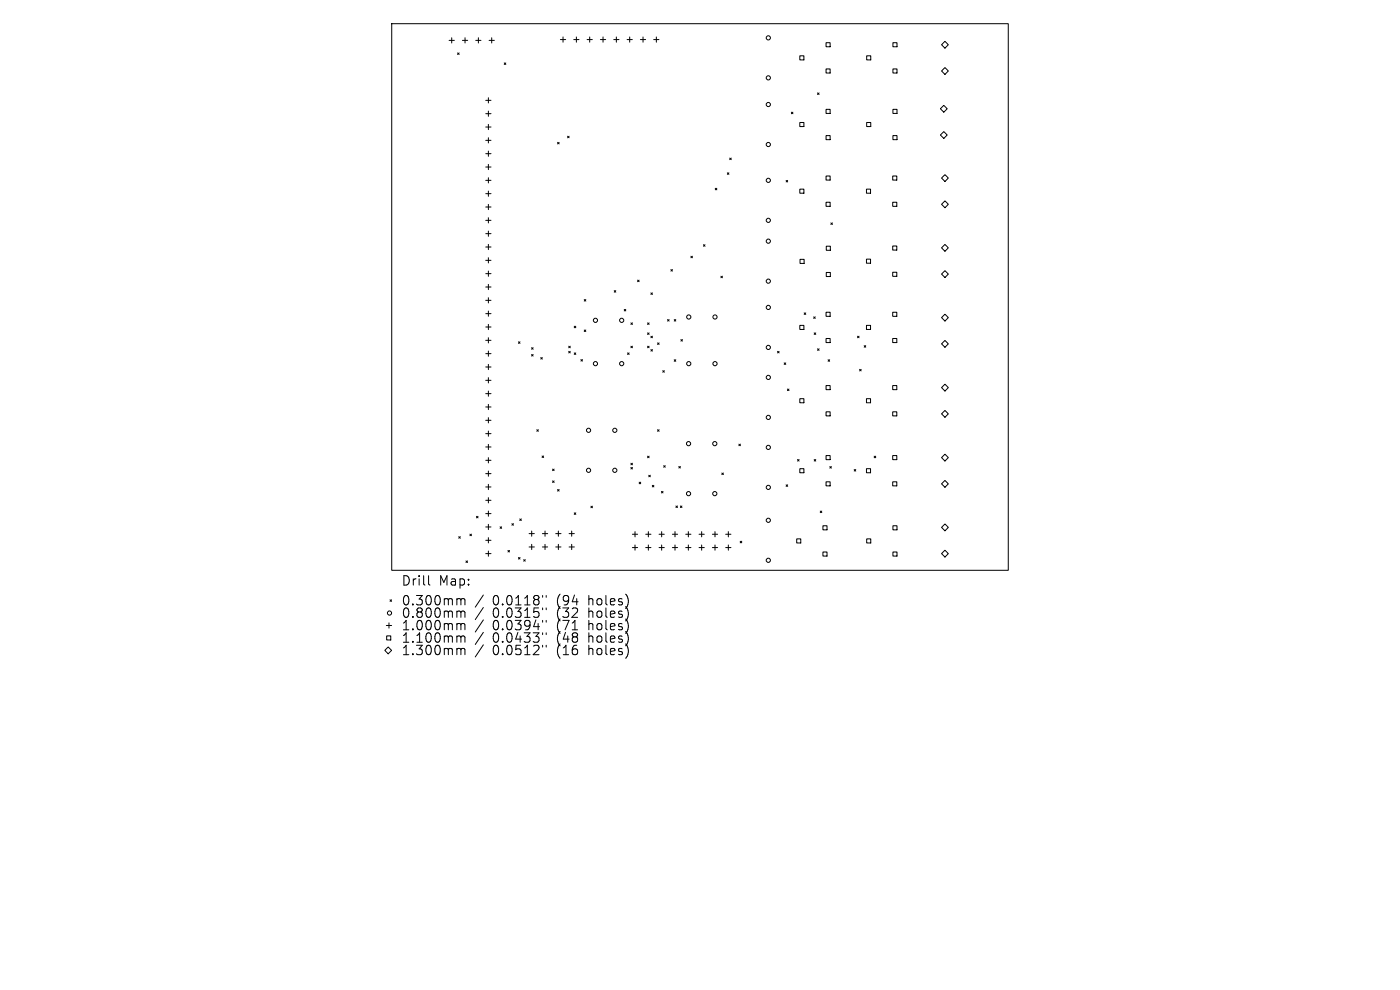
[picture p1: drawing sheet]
<svg xmlns="http://www.w3.org/2000/svg" width="297mm" height="210mm" viewBox="0 0 297 210" stroke-linecap="round" stroke-linejoin="round" font-family="sans-serif">
<defs><g id="words">
<g font-size="2.8">
<text x="85.1" y="124.5">Drill</text>
<text x="93.1" y="124.5">Map:</text>
<text x="85.1" y="128.7">0.300mm</text>
<text x="85.1" y="131.3">0.800mm</text>
<text x="104.5" y="128.7">0.0118&quot;</text>
<text x="104.5" y="131.3">0.0315&quot;</text>
<text x="118.2" y="128.7">(94</text>
<text x="118.2" y="131.3">(32</text>
<text x="125.1" y="128.7">holes)</text>
<text x="125.1" y="131.3">holes)</text>
<text x="85.1" y="134">1.000mm</text>
<text x="85.1" y="136.6">1.100mm</text>
<text x="104.5" y="134">0.0394&quot;</text>
<text x="104.5" y="136.6">0.0433&quot;</text>
<text x="118.2" y="134">(71</text>
<text x="118.2" y="136.6">(48</text>
<text x="125.1" y="134">holes)</text>
<text x="125.1" y="136.6">holes)</text>
<text x="85.1" y="139.3">1.300mm</text>
<text x="104.5" y="139.3">0.0512&quot;</text>
<text x="118.2" y="139.3">(16</text>
<text x="125.1" y="139.3">holes)</text>
</g>
</g></defs>
<g fill="none" stroke="#000" stroke-width=".21">
<path d="M83.1 5h130.8v116h-130.8zM95.3 8.6h1.1M95.8 8v1.1M97.1 11.2l.3 .4M97.4 11.2l-.3 .4M98.1 8.6h1.1M98.7 8v1.1M100.9 8.6h1.1M101.5 8v1.1M103.8 8.6h1.1M104.3 8v1.1M107 13.3l.3 .4"/>
<path d="M107.3 13.3l-.3 .4M118.9 8.4h1.1M119.4 7.8v1.2M121.7 8.4h1.1M122.3 7.8v1.2M124.5 8.4h1.2M125.1 7.8v1.2M127.4 8.4h1.1M127.9 7.8v1.2M130.2 8.4h1.1M130.8 7.8v1.2M133 8.4h1.1"/>
<path d="M133.6 7.8v1.2M135.9 8.4h1.1M136.4 7.8v1.2M138.7 8.4h1.1M139.2 7.8v1.2M169.7 11.8h.8v.9h-.8zM173.4 19.7l.4 .3M173.8 19.7l-.4 .3M175.2 9.1h.9v.8h-.9zM175.2 14.6h.9v.9h-.9zM183.9 11.8h.8v.9h-.8zM189.4 9.1h.9v.8h-.9z"/>
<path d="M189.4 14.6h.9v.9h-.9zM199.7 15.1l.8-.8 .7 .8-.7 .7zM200.5 8.8l.7 .7-.7 .7-.8-.7zM103 21.3h1.2M103 24.1h1.2M103 26.9h1.2M103 29.8h1.2M103 32.6h1.2M103 35.4h1.2M103 38.3h1.2M103.6 20.7v1.1M103.6 23.6v1.1"/>
<path d="M103.6 26.4v1.1M103.6 29.2v1.1M103.6 32v1.2M103.6 34.9v1.1M103.6 37.7v1.1M118.3 30.2l.3 .3M118.6 30.2l-.3 .3M120.4 28.9l.3 .3M120.7 28.9l-.3 .3M151.7 39.9l.4 .4M152.1 39.9l-.4 .4M154.3 36.7l.3 .3"/>
<path d="M154.6 36.7l-.3 .3M154.8 33.5l.3 .4M155.1 33.5l-.3 .4M166.8 38.3l.3 .3M167.1 38.3l-.3 .3M167.9 23.8l.3 .3M168.2 23.8l-.3 .3M169.7 26h.8v.8h-.8zM175.2 23.2h.9v.9h-.9zM175.2 28.8h.9v.8h-.9zM175.2 37.3h.9v.9h-.9zM183.9 26h.8v.8h-.8z"/>
<path d="M189.4 37.3h.8v.9h-.8zM189.4 23.2h.9v.9h-.9zM189.4 28.8h.9v.8h-.9zM199.5 23.1l.7-.8 .7 .8-.7 .7zM199.5 28.6l.7-.7 .7 .7-.7 .8zM199.7 37.8l.8-.8 .7 .8-.7 .7zM103 41.1h1.2M103 43.9h1.2M103 46.7h1.2M103 49.6h1.2M103 52.4h1.2M103 55.2h1.2"/>
<path d="M103 58.1h1.2M103.6 40.5v1.1M103.6 43.4v1.1M103.6 46.2v1.1M103.6 49v1.1M103.6 51.8v1.2M103.6 54.7v1.1M103.6 57.5v1.1M135.3 59.4l.3 .4M135.6 59.4l-.3 .4M142.3 57.2l.4 .3M142.7 57.2l-.4 .3"/>
<path d="M146.6 54.4l.3 .3M146.9 54.4l-.3 .3M149.2 51.9l.4 .3M149.6 51.9l-.4 .3M152.9 58.6l.4 .3M153.3 58.6l-.4 .3M169.7 40.1h.8v.9h-.8zM169.7 55h.9v.9h-.9zM175.2 42.9h.9v.9h-.9zM175.3 52.2h.9v.9h-.9zM175.3 57.8h.9v.9h-.9zM176.3 47.3l.3 .3"/>
<path d="M176.6 47.3l-.3 .3M183.8 40.1h.9v.9h-.9zM183.8 55h.9v.8h-.9zM189.4 42.9h.8v.9h-.8zM189.4 52.2h.8v.9h-.8zM189.4 57.8h.8v.8h-.8zM199.7 43.3l.8-.7 .7 .7-.7 .8zM199.7 52.6l.8-.8 .7 .8-.7 .7zM199.7 58.1l.8-.7 .7 .7-.7 .8zM103 60.9h1.2M103 63.7h1.2M103 66.5h1.2"/>
<path d="M103 69.4h1.2M103 72.2h1.2M103 75h1.2M103 77.8h1.2M103.6 60.3v1.1M103.6 63.2v1.1M103.6 66v1.1M103.6 68.8v1.1M103.6 71.6v1.1M103.6 74.5v1.1M103.6 77.3v1.1M110 72.5l.3 .3"/>
<path d="M110.3 72.5l-.3 .3M112.8 73.8l.3 .3M112.8 75.2l.3 .3M113.1 73.8l-.3 .3M113.1 75.2l-.3 .3M114.7 75.8l.4 .4M115.1 75.8l-.4 .4M120.6 73.4l.4 .4M120.6 74.5l.4 .4M121 73.4l-.4 .4M121 74.5l-.4 .4M121.8 69.2l.4 .3"/>
<path d="M121.8 74.9l.4 .3M122.2 69.2l-.4 .3M122.2 74.9l-.4 .3M123.2 76.3l.4 .3M123.6 76.3l-.4 .3M123.9 63.5l.4 .4M123.9 70l.4 .3M124.3 63.5l-.4 .4M124.3 70l-.4 .3M130.3 61.6l.3 .4M130.6 61.6l-.3 .4M132.4 65.6l.4 .4"/>
<path d="M132.8 65.6l-.4 .4M133.1 74.9l.4 .3M133.5 74.9l-.4 .3M133.8 68.5l.4 .3M133.8 73.4l.4 .4M134.2 68.5l-.4 .3M134.2 73.4l-.4 .4M137.4 68.5l.3 .3M137.4 70.6l.3 .3M137.4 73.4l.3 .4M137.7 70.6l-.3 .3M137.7 68.5l-.3 .3"/>
<path d="M137.7 73.4l-.3 .4M138.1 71.3l.3 .4M138.1 74.1l.3 .4M138.1 62.1l.3 .4M138.4 62.1l-.3 .4M138.4 71.3l-.3 .4M138.4 74.1l-.3 .4M139.5 72.7l.3 .4M139.8 72.7l-.3 .4M140.6 78.6l.3 .4M140.9 78.6l-.3 .4M141.6 67.8l.4 .3"/>
<path d="M142 67.8l-.4 .3M143 67.8l.4 .3M143 76.3l.4 .3M143.4 67.8l-.4 .3M143.4 76.3l-.4 .3M144.4 72l.4 .4M144.8 72l-.4 .4M164.9 74.5l.4 .4M165.3 74.5l-.4 .4M166.4 77l.3 .3M166.7 77l-.3 .3M169.7 69h.8v.9h-.8z"/>
<path d="M170.6 66.4l.3 .3M170.9 66.4l-.3 .3M172.6 67.2l.3 .4M172.7 70.6l.4 .3M172.9 67.2l-.3 .4M173.1 70.6l-.4 .3M173.4 74l.4 .3M173.8 74l-.4 .3M175.2 66.2h.9v.9h-.9zM175.2 71.8h.9v.9h-.9zM175.7 76.3l.3 .3M176 76.3l-.3 .3"/>
<path d="M181.9 71.3l.4 .4M182.3 71.3l-.4 .4M182.4 78.4l.3 .3M182.7 78.4l-.3 .3M183.3 73.3l.4 .4M183.7 73.3l-.4 .4M183.8 69h.9v.9h-.9zM189.4 66.2h.8v.9h-.8zM189.4 71.8h.8v.9h-.8zM200.5 66.7l.7 .7-.7 .7-.8-.7zM200.5 72.2l.7 .7-.7 .8-.8-.8zM103 80.7h1.2"/>
<path d="M103 83.5h1.2M103 86.3h1.2M103 89.2h1.2M103 92h1.2M103 94.8h1.2M103 97.6h1.2M103.6 80.1v1.1M103.6 82.9v1.2M103.6 85.8v1.1M103.6 88.6v1.1M103.6 91.4v1.1M103.6 94.3v1.1"/>
<path d="M103.6 97.1v1.1M103.6 99.9v1.1M113.9 91.2l.3 .3M114.2 91.2l-.3 .3M115 96.7l.3 .4M115.3 96.7l-.3 .4M117.2 99.5l.4 .3M117.6 99.5l-.4 .3M133.8 98.3l.4 .3M133.8 99.2l.4 .3M134.2 98.3l-.4 .3M134.2 99.2l-.4 .3"/>
<path d="M137.4 96.8l.3 .3M137.7 96.8l-.3 .3M139.5 91.2l.3 .3M139.8 91.2l-.3 .3M140.8 98.8l.3 .3M141.1 98.8l-.3 .3M144 98.9l.3 .4M144.3 98.9l-.3 .4M156.7 94.2l.4 .4M157.1 94.2l-.4 .4M167 82.5l.4 .4M167.4 82.5l-.4 .4"/>
<path d="M169.2 97.5l.3 .3M169.5 97.5l-.3 .3M169.7 84.6h.8v.8h-.8zM169.7 99.4h.8v.9h-.8zM172.7 97.5l.4 .3M173.1 97.5l-.4 .3M175.2 81.8h.9v.9h-.9zM175.2 87.4h.9v.8h-.9zM175.2 96.6h.9v.9h-.9zM176 99l.4 .3M176.4 99l-.4 .3M181.2 99.6l.3 .3"/>
<path d="M181.5 99.6l-.3 .3M183.8 84.6h.9v.8h-.9zM183.8 99.4h.9v.9h-.9zM185.5 96.8l.3 .3M185.8 96.8l-.3 .3M189.4 81.8h.8v.9h-.8zM189.4 87.4h.8v.8h-.8zM189.4 96.6h.8v.9h-.8zM200.5 81.5l.7 .7-.7 .7-.8-.7zM200.5 87.1l.7 .7-.7 .7-.8-.7zM200.5 96.3l.7 .8-.7 .7-.8-.7zM97.3 113.8l.4 .4"/>
<path d="M97.7 113.8l-.4 .4M98.9 119l.3 .3M99.2 119l-.3 .3M99.7 113.3l.3 .3M100 113.3l-.3 .3M101.1 109.5l.3 .4M101.4 109.5l-.3 .4M103 100.5h1.2M103 103.3h1.2M103 106.1h1.2M103 109h1.2M103 111.8h1.2"/>
<path d="M103 114.6h1.2M103 117.4h1.2M103.6 102.7v1.2M103.6 105.6v1.1M103.6 108.4v1.1M103.6 111.2v1.1M103.6 114.1v1.1M103.6 116.9v1.1M106.1 111.8l.3 .3M106.4 111.8l-.3 .3M107.8 116.8l.3 .3M108.1 116.8l-.3 .3"/>
<path d="M108.6 111.1l.3 .3M108.9 111.1l-.3 .3M110 118.3l.3 .3M110.3 110.1l.3 .3M110.3 118.3l-.3 .3M110.6 110.1l-.3 .3M111.1 118.7l.3 .3M111.4 118.7l-.3 .3M112.2 113.2h1.2M112.2 116h1.2M112.8 112.6v1.2M112.8 115.5v1.1"/>
<path d="M115.1 113.2h1.1M115.1 116h1.1M115.6 112.6v1.2M115.6 115.5v1.1M117.2 102l.4 .3M117.6 102l-.4 .3M117.9 113.2h1.1M117.9 116h1.1M118.3 103.8l.3 .4M118.5 115.5v1.1M118.5 112.6v1.2M118.6 103.8l-.3 .4"/>
<path d="M120.7 113.2h1.1M120.7 116h1.1M121.3 112.6v1.2M121.3 115.5v1.1M121.8 108.8l.4 .3M122.2 108.8l-.4 .3M125.4 107.4l.3 .3M125.7 107.4l-.3 .3M134.2 113.3h1.1M134.2 116.2h1.1M134.7 112.8v1.1M134.7 115.6v1.1"/>
<path d="M135.6 102.3l.3 .3M135.9 102.3l-.3 .3M137 113.3h1.1M137 116.2h1.1M137.5 112.8v1.1M137.5 115.6v1.1M137.6 100.8l.4 .3M138 100.8l-.4 .3M138.4 103l.3 .3M138.7 103l-.3 .3M139.8 113.3h1.1M139.8 116.2h1.1"/>
<path d="M140.3 104.2l.4 .4M140.4 112.8v1.1M140.4 115.6v1.1M140.7 104.2l-.4 .4M142.6 113.3h1.2M142.6 116.2h1.2M143.2 112.8v1.1M143.2 115.6v1.1M143.4 107.3l.3 .4M143.7 107.3l-.3 .4M144.3 107.3l.4 .4M144.7 107.3l-.4 .4"/>
<path d="M145.5 113.3h1.1M145.5 116.2h1.1M146 112.8v1.1M146 115.6v1.1M148.3 113.3h1.1M148.3 116.2h1.1M148.9 112.8v1.1M148.9 115.6v1.1M151.1 113.3h1.1M151.1 116.2h1.1M151.7 112.8v1.1M151.7 115.6v1.1"/>
<path d="M153.1 100.3l.4 .4M153.5 100.3l-.4 .4M154 113.3h1.1M154 116.2h1.1M154.5 112.8v1.1M154.5 115.6v1.1M157 114.8l.4 .3M157.4 114.8l-.4 .3M166.8 102.8l.3 .4M167.1 102.8l-.3 .4M169 114.3h.9v.9h-.9zM174 108.4l.3 .3"/>
<path d="M174.3 108.4l-.3 .3M174.6 111.5h.8v.9h-.8zM174.6 117.1h.8v.9h-.8zM175.2 102.2h.9v.9h-.9zM183.9 114.3h.8v.9h-.8zM189.4 102.2h.8v.9h-.8zM189.4 111.5h.9v.9h-.9zM189.4 117.1h.9v.9h-.9zM199.7 111.9l.8-.8 .7 .8-.7 .7zM199.7 117.4l.8-.7 .7 .7-.7 .8zM200.5 101.9l.7 .7-.7 .8-.8-.8zM82 132.7h1.1"/>
<path d="M82 134.9h.9v.9h-.9zM82.4 137.2l.7 .8-.7 .7-.8-.7zM82.5 132.1v1.1M82.7 127.2l.4 .4M83.1 127.2l-.4 .4M90.9 122.1v1.7l.3 .3M97.2 127h.3l.3 .3M97.2 129.6h.3l.3 .3M97.2 132.3h.3l.3 .3M97.2 134.9h.3l.3 .3M97.2 137.5h.3l.3 .3M97.8 127.3l.3-.3 .4 .1 .1 1.2"/>
<path d="M97.8 129.9l.3-.3 .4 .1 .1 1.3M97.8 132.6l.3-.3 .4 .1 .1 1.2M97.8 135.2l.3-.3 .4 .1 .1 1.2M97.8 137.8l.3-.3 .4 .1 .1 1.3M97.8 127.3v1M97.8 129.9v1.1M97.8 132.6v1M97.8 135.2v1M97.8 137.8v1.1M102.5 126.2l-1.7 2.6M102.5 128.9l-1.7 2.5M102.5 131.5l-1.7 2.6"/>
<path d="M102.5 134.1l-1.7 2.6M102.5 136.8l-1.7 2.6M115.1 126.3v.4M115.1 129v.3M115.1 131.6v.4M115.1 134.2v.4M115.1 136.9v.4M115.9 126.3v.4M115.9 129v.3M115.9 131.6v.4M115.9 134.2v.4M115.9 136.9v.4"/>
<circle cx="163" cy="8" r=".45"/>
<circle cx="163" cy="16.5" r=".45"/>
<circle cx="163" cy="22.2" r=".45"/>
<circle cx="163" cy="38.3" r=".45"/>
<circle cx="163" cy="30.7" r=".45"/>
<circle cx="163" cy="46.7" r=".45"/>
<circle cx="163" cy="59.6" r=".45"/>
<circle cx="163" cy="51.2" r=".45"/>
<circle cx="126.3" cy="68" r=".45"/>
<circle cx="126.3" cy="77.1" r=".45"/>
<circle cx="131.9" cy="68" r=".45"/>
<circle cx="131.9" cy="77.1" r=".45"/>
<circle cx="146.1" cy="67.2" r=".45"/>
<circle cx="146.1" cy="77.1" r=".45"/>
<circle cx="151.7" cy="67.2" r=".45"/>
<circle cx="151.7" cy="77.1" r=".45"/>
<circle cx="163" cy="65.2" r=".45"/>
<circle cx="163" cy="73.7" r=".45"/>
<circle cx="124.9" cy="99.8" r=".45"/>
<circle cx="124.9" cy="91.3" r=".45"/>
<circle cx="130.4" cy="99.8" r=".45"/>
<circle cx="130.4" cy="91.3" r=".45"/>
<circle cx="146.1" cy="94.1" r=".45"/>
<circle cx="151.6" cy="94.1" r=".45"/>
<circle cx="163" cy="94.9" r=".45"/>
<circle cx="163" cy="88.5" r=".45"/>
<circle cx="163" cy="80.1" r=".45"/>
<circle cx="146.1" cy="104.7" r=".45"/>
<circle cx="151.6" cy="104.7" r=".45"/>
<circle cx="163" cy="118.9" r=".45"/>
<circle cx="163" cy="110.4" r=".45"/>
<circle cx="163" cy="103.4" r=".45"/>
<circle cx="82.6" cy="130" r=".45"/>
</g>
<use href="#words"/>
</svg>
